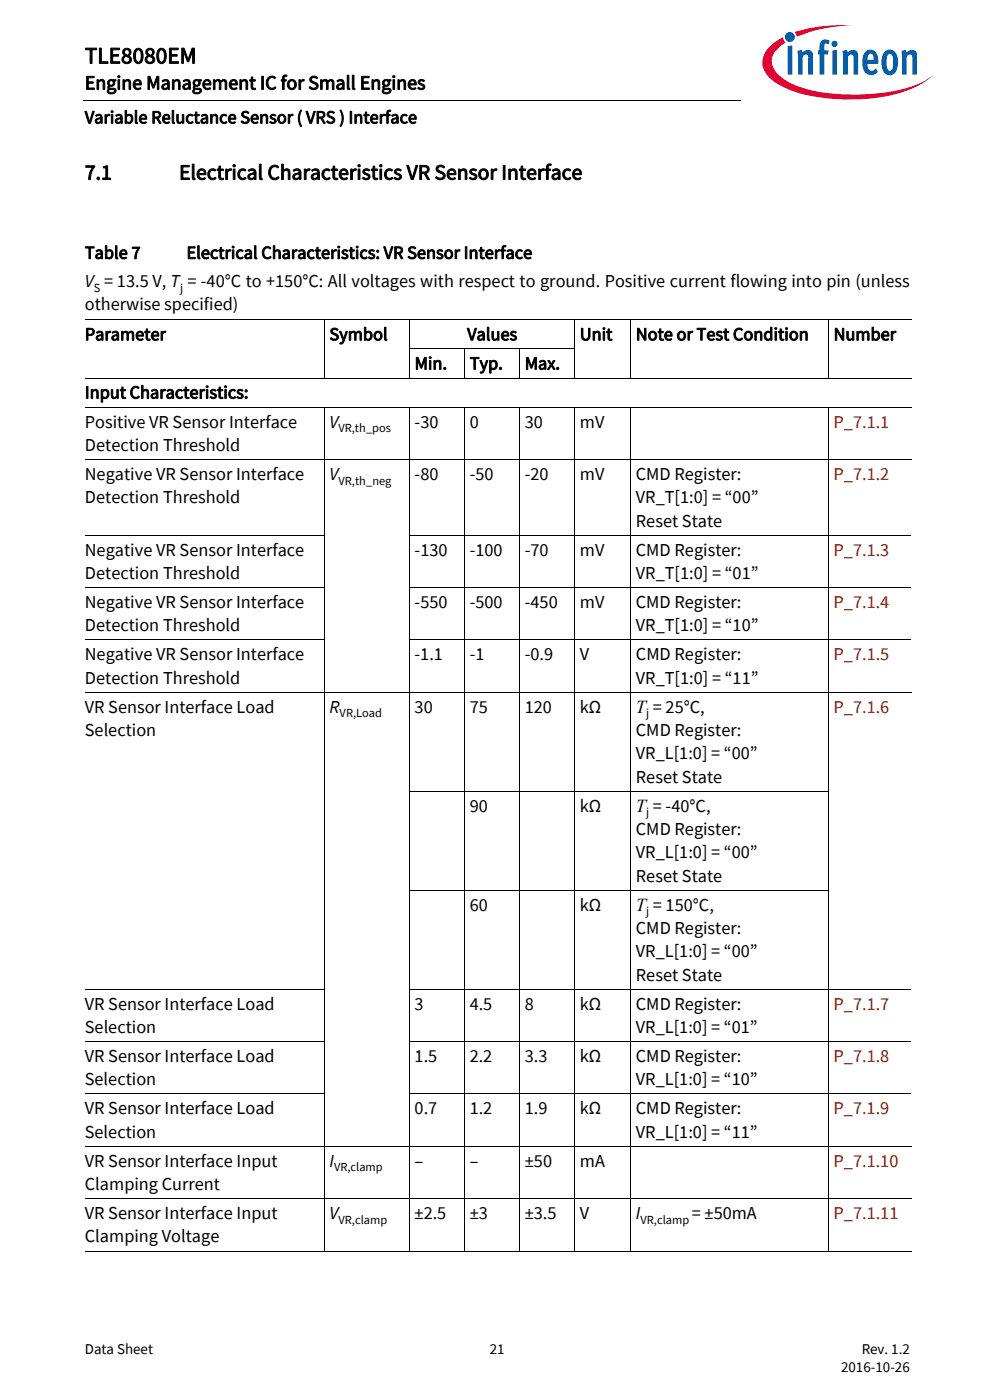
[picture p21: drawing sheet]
<svg xmlns="http://www.w3.org/2000/svg" width="210mm" height="297mm" viewBox="0 0 210 297" stroke-linecap="round" stroke-linejoin="round" font-family="sans-serif">
<defs><g id="words">
<text font-size="4.9" x="18" y="13.4">TLE8080EM</text>
<g font-size="4.6">
<text x="18" y="38.1">7.1</text>
<text x="38" y="38.1">Electrical Characteristics VR Sensor Interface</text>
</g>
<text font-size="4.2" x="18" y="19">Engine Management IC for Small Engines</text>
<g font-size="3.9">
<text x="18" y="26.2">Variable Reluctance Sensor ( VRS ) Interface</text>
<text x="18" y="54.9">Table 7</text>
<text x="39.6" y="54.9">Electrical Characteristics: VR Sensor Interface</text>
<text x="18" y="60.9">V = 13.5 V, T = -40°C to +150°C: All voltages with respect to ground. Positive current flowing into pin (unless</text>
<text x="18" y="65.8">otherwise specified)</text>
<text x="18" y="72.2">Parameter</text>
<text x="69.9" y="72.2">Symbol</text>
<text x="99.1" y="72.2">Values</text>
<text x="123" y="72.2">Unit</text>
<text x="134.9" y="72.2">Note or Test Condition</text>
<text x="176.8" y="72.2">Number</text>
<text x="87.9" y="78.4">Min.</text>
<text x="99.6" y="78.4">Typ.</text>
<text x="111.3" y="78.4">Max.</text>
<text x="18" y="84.5">Input Characteristics:</text>
<text x="18" y="90.7">Positive VR Sensor Interface</text>
<text x="18" y="95.6">Detection Threshold</text>
<text x="69.9" y="90.7">V</text>
<text x="87.9" y="90.7">-30</text>
<text x="99.6" y="90.7">0</text>
<text x="111.3" y="90.7">30</text>
<text x="123" y="90.7">mV</text>
<text x="18" y="101.8">Negative VR Sensor Interface</text>
<text x="69.9" y="101.8">V</text>
<text x="87.9" y="101.8">-80</text>
<text x="99.6" y="101.8">-50</text>
<text x="111.3" y="101.8">-20</text>
<text x="123" y="101.8">mV</text>
<text x="134.9" y="101.8">CMD Register:</text>
<text x="18" y="106.7">Detection Threshold</text>
<text x="134.9" y="106.7">VR_T[1:0] = “00”</text>
<text x="134.9" y="111.7">Reset State</text>
<text x="18" y="117.9">Negative VR Sensor Interface</text>
<text x="87.9" y="117.9">-130</text>
<text x="99.6" y="117.9">-100</text>
<text x="111.3" y="117.9">-70</text>
<text x="123" y="117.9">mV</text>
<text x="134.9" y="117.9">CMD Register:</text>
<text x="18" y="122.8">Detection Threshold</text>
<text x="134.9" y="122.8">VR_T[1:0] = “01”</text>
<text x="18" y="129">Negative VR Sensor Interface</text>
<text x="87.9" y="129">-550</text>
<text x="99.6" y="129">-500</text>
<text x="111.3" y="129">-450</text>
<text x="123" y="129">mV</text>
<text x="134.9" y="129">CMD Register:</text>
<text x="18" y="133.9">Detection Threshold</text>
<text x="134.9" y="133.9">VR_T[1:0] = “10”</text>
<text x="18" y="140.1">Negative VR Sensor Interface</text>
<text x="87.9" y="140.1">-1.1</text>
<text x="99.6" y="140.1">-1</text>
<text x="111.3" y="140.1">-0.9</text>
<text x="123" y="140.1">V</text>
<text x="134.9" y="140.1">CMD Register:</text>
<text x="18" y="145">Detection Threshold</text>
<text x="134.9" y="145">VR_T[1:0] = “11”</text>
<text x="18" y="151.2">VR Sensor Interface Load</text>
<text x="69.9" y="151.2">R</text>
<text x="87.9" y="151.2">30</text>
<text x="99.6" y="151.2">75</text>
<text x="111.3" y="151.2">120</text>
<text x="123" y="151.2">kΩ</text>
<text x="134.9" y="151.2">T = 25°C,</text>
<text x="18" y="156.1">Selection</text>
<text x="134.9" y="156.1">CMD Register:</text>
<text x="134.9" y="161.1">VR_L[1:0] = “00”</text>
<text x="134.9" y="166">Reset State</text>
<text x="99.6" y="172.2">90</text>
<text x="123" y="172.2">kΩ</text>
<text x="134.9" y="172.2">T = -40°C,</text>
<text x="134.9" y="177.1">CMD Register:</text>
<text x="134.9" y="182.1">VR_L[1:0] = “00”</text>
<text x="134.9" y="187">Reset State</text>
<text x="99.6" y="193.2">60</text>
<text x="123" y="193.2">kΩ</text>
<text x="134.9" y="193.2">T = 150°C,</text>
<text x="134.9" y="198.1">CMD Register:</text>
<text x="134.9" y="203.1">VR_L[1:0] = “00”</text>
<text x="134.9" y="208">Reset State</text>
<text x="18" y="214.2">VR Sensor Interface Load</text>
<text x="87.9" y="214.2">3</text>
<text x="99.6" y="214.2">4.5</text>
<text x="111.3" y="214.2">8</text>
<text x="123" y="214.2">kΩ</text>
<text x="134.9" y="214.2">CMD Register:</text>
<text x="18" y="219.1">Selection</text>
<text x="134.9" y="219.1">VR_L[1:0] = “01”</text>
<text x="18" y="225.3">VR Sensor Interface Load</text>
<text x="87.9" y="225.3">1.5</text>
<text x="99.6" y="225.3">2.2</text>
<text x="111.3" y="225.3">3.3</text>
<text x="123" y="225.3">kΩ</text>
<text x="134.9" y="225.3">CMD Register:</text>
<text x="18" y="230.2">Selection</text>
<text x="134.9" y="230.2">VR_L[1:0] = “10”</text>
<text x="18" y="236.4">VR Sensor Interface Load</text>
<text x="87.9" y="236.4">0.7</text>
<text x="99.6" y="236.4">1.2</text>
<text x="111.3" y="236.4">1.9</text>
<text x="123" y="236.4">kΩ</text>
<text x="134.9" y="236.4">CMD Register:</text>
<text x="18" y="241.3">Selection</text>
<text x="134.9" y="241.3">VR_L[1:0] = “11”</text>
<text x="18" y="247.5">VR Sensor Interface Input</text>
<text x="69.9" y="247.5">I</text>
<text x="87.9" y="247.5">–</text>
<text x="99.6" y="247.5">–</text>
<text x="111.3" y="247.5">±50</text>
<text x="123" y="247.5">mA</text>
<text x="18" y="252.5">Clamping Current</text>
<text x="18" y="258.6">VR Sensor Interface Input</text>
<text x="18" y="263.6">Clamping Voltage</text>
<text x="69.9" y="258.6">V</text>
<text x="87.9" y="258.6">±2.5</text>
<text x="99.6" y="258.6">±3</text>
<text x="111.3" y="258.6">±3.5</text>
<text x="123" y="258.6">V</text>
<text x="134.9" y="258.6">I</text>
<text x="146.7" y="258.6">= ±50mA</text>
</g>
<g font-size="3.9" fill="#802600">
<text x="176.8" y="90.7">P_7.1.1</text>
<text x="176.8" y="101.8">P_7.1.2</text>
<text x="176.8" y="117.9">P_7.1.3</text>
<text x="176.8" y="129">P_7.1.4</text>
<text x="176.8" y="140.1">P_7.1.5</text>
<text x="176.8" y="151.2">P_7.1.6</text>
<text x="176.8" y="214.2">P_7.1.7</text>
<text x="176.8" y="225.3">P_7.1.8</text>
<text x="176.8" y="236.4">P_7.1.9</text>
<text x="176.8" y="247.5">P_7.1.10</text>
<text x="176.8" y="258.6">P_7.1.11</text>
</g>
<g font-size="3.2">
<text x="18" y="287.3">Data Sheet</text>
<text x="103.9" y="287.3">21</text>
<text x="182.8" y="287.3">Rev. 1.2</text>
<text x="178.4" y="291.2">2016-10-26</text>
</g>
<g font-size="2.6">
<text x="19.9" y="61.9">S</text>
<text x="38.2" y="61.9">j</text>
<text x="71.8" y="91.7">VR,th_pos</text>
<text x="71.8" y="102.8">VR,th_neg</text>
<text x="72" y="152.2">VR,Load</text>
<text x="137" y="152.2">j</text>
<text x="137" y="173.2">j</text>
<text x="137" y="194.2">j</text>
<text x="70.8" y="248.5">VR,clamp</text>
<text x="71.8" y="259.6">VR,clamp</text>
<text x="135.8" y="259.6">VR,clamp</text>
</g>
</g></defs>
<path d="M17.7 21.3l.1 .1z" fill="#000"/>
<path d="M17.8 21.4h140.5" fill="none" stroke="#000" stroke-width=".21"/>
<path d="M157.3 5.1h42.7v21.5h-42.7z" fill="#fff"/>
<path d="M168.6 6.8l.4 1 1.4-.5a31.9 31.9 0 0 1 10.7-1.9 32.2 32.2 0 0 0-12.5 1.4zM163.4 9.8a4.3 4.3 0 0 0 0 6.9 21.8 21.8 0 0 0 11.7 4.1 38.5 38.5 0 0 0 18.7-2.1 14.3 14.3 0 0 0 4.2-2.8 18.4 18.4 0 0 1-8.8 3.5 40.4 40.4 0 0 1-20.2-1.2l-1.6-.7a6.4 6.4 0 0 1-3.7-4.4 5.1 5.1 0 0 1 2.9-4.1l-.3-.3-.2-.8-1 .5z" fill-rule="evenodd" fill="#e30034"/>
<path d="M166.5 7.8a1.06 1.06 0 0 0 2.1 0 1.06 1.06 0 0 0-2.1 0zM167.1 9.8v6h.9v-6.2zM169.1 10.8l.2 1.3v3.7h.9v-3.8l.7-.4h.3l.2 .3v3.9h1v-3.9a1.21 1.21 0 0 0-.8-1.3 1.21 1.21 0 0 0-1.4 .5l-.1-.6zM174.3 8.6a2.41 2.41 0 0 0-.5 2.1h-.3v.9h.3v4.2h1v-4.2h.8l.2-.9h-1v-.9a.49 .49 0 0 1 .3-.6 .49 .49 0 0 1 .6 .2l.3-.7a1.45 1.45 0 0 0-1.7-.1zM176.5 10.7v5.1h1v-5.2zM176.3 9.3a.7 .7 0 0 0 1.4 0 .7 .7 0 0 0-1.4 0zM178.7 10.8l.1 5h1v-3.8a.64 .64 0 0 1 .5-.5 .64 .64 0 0 1 .7 .4v3.9h1v-3.9a1.22 1.22 0 0 0-.8-1.3 1.22 1.22 0 0 0-1.4 .5l-.2-.6zM183.7 10.8a3.9 3.9 0 0 0-.1 4.7 1.76 1.76 0 0 0 2.6-.3l-.4-.7a.99 .99 0 0 1-1.6 .1l-.2-1.1h2.3v-.2a2.3 2.3 0 0 0-1.5-2.8h-.5zM184.2 11.7a.65 .65 0 0 1 .9-.2 .65 .65 0 0 1 .2 .9v.3h-1.3zM187.7 10.9a3.9 3.9 0 0 0 .1 4.8 1.68 1.68 0 0 0 2.6-1.5 3.8 3.8 0 0 0-.7-3.3 1.59 1.59 0 0 0-2 0zM188.4 11.6l.2-.1a.86 .86 0 0 1 .8 1.2v.7a1.26 1.26 0 0 1-.6 1.6 2.12 2.12 0 0 1-.7-2.3l.1-.9zM191.2 10.8l.1 5h1v-3.8l.7-.4h.3l.2 .3v3.9h1v-4.2a1.08 1.08 0 0 0-.6-1 1.08 1.08 0 0 0-1.3 .2l-.4 .3v-.6z" fill-rule="evenodd" fill="#005da9"/>
<g fill="none" stroke="#000" stroke-width=".21">
<path d="M18 67.8h175.3M68.8 67.8v12.4M86.8 74h35.2M86.9 67.8v12.4M98.6 74v6.2M110.3 74v6.2M122 67.8v12.4M133.8 67.8v12.4M175.8 67.8v12.4M18 80.2h175.3M18 86.4h175.3M18 97.5h175.3"/>
<path d="M68.8 86.3v179.2M86.9 86.3v179.2M98.6 86.3v179.2M110.3 86.3v179.2M122 86.3v179.2M133.8 86.3v179.2M175.8 86.3v179.2M18 113.5h50.9M86.8 113.5h106.5M18 124.6h50.9M18 135.8h50.9M86.8 124.6h106.5"/>
<path d="M86.8 135.8h106.5M18 146.9h175.3M86.8 167.9h89M86.8 188.8h89M18 209.8h50.9M86.8 209.8h106.5M18 221h50.9M18 232.1h50.9M86.8 221h106.5M86.8 232.1h106.5M18 243.2h175.3M18 254.3h175.3"/>
<path d="M18 265.4h175.3"/>
</g>
<use href="#words"/>
</svg>
